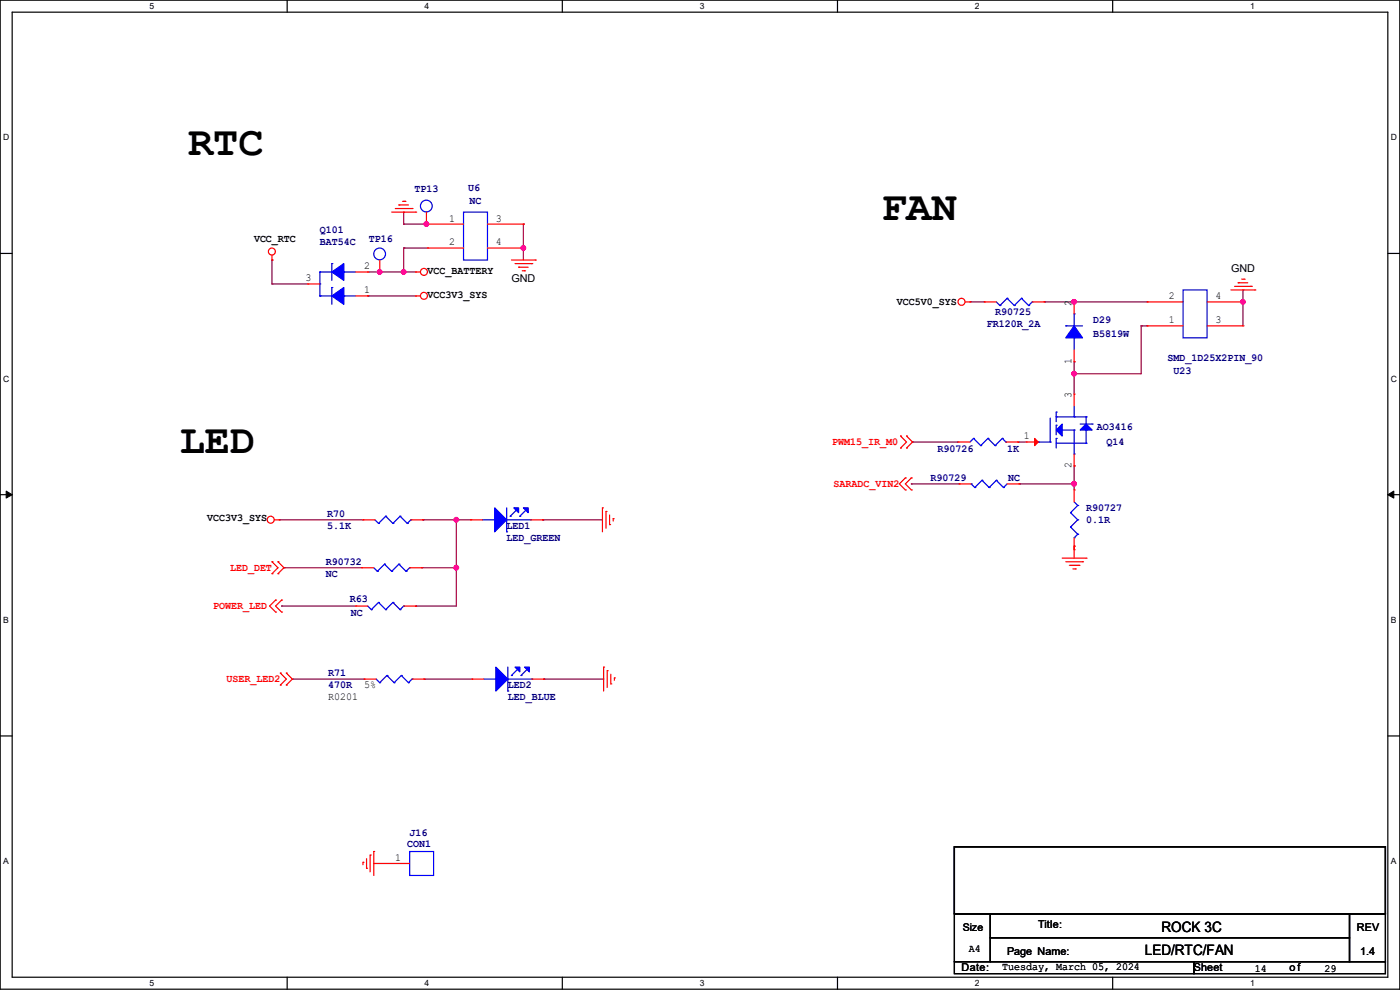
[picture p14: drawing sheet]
<svg xmlns="http://www.w3.org/2000/svg" width="297mm" height="210mm" viewBox="0 0 297 210" stroke-linecap="round" stroke-linejoin="round" font-family="sans-serif">
<defs><g id="words">
<g font-size="8.9">
<text x="39.9" y="32.9">RTC</text>
<text x="187" y="46.6">FAN</text>
<text x="38.1" y="96.1">LED</text>
</g>
<g font-size="3">
<text x="246.4" y="197.6">ROCK 3C</text>
<text x="242.9" y="202.7">LED/RTC/FAN</text>
</g>
<g font-size="2.3" fill="#000080">
<text x="87.9" y="40.8">TP13</text>
<text x="99.4" y="40.5">U6</text>
<text x="99.6" y="43.3">NC</text>
<text x="67.9" y="49.4">Q101</text>
<text x="67.9" y="51.9">BAT54C</text>
<text x="78.3" y="51.4">TP16</text>
<text x="209.3" y="69.5">FR120R_2A</text>
<text x="211.1" y="66.9">R90725</text>
<text x="231.9" y="68.5">D29</text>
<text x="231.9" y="71.5">B5819W</text>
<text x="247.7" y="76.6">SMD_1D25X2PIN_90</text>
<text x="249" y="79.4">U23</text>
<text x="198.9" y="95.9">R90726</text>
<text x="213.7" y="95.9">1K</text>
<text x="232.7" y="91.3">AO3416</text>
<text x="234.7" y="94.4">Q14</text>
<text x="197.4" y="102">R90729</text>
<text x="213.9" y="102">NC</text>
<text x="69.4" y="109.6">R70</text>
<text x="69.4" y="112.1">5.1K</text>
<text x="107.5" y="112.1">LED1</text>
<text x="230.4" y="108.3">R90727</text>
<text x="230.4" y="110.9">0.1R</text>
<text x="69.1" y="119.8">R90732</text>
<text x="107.5" y="114.7">LED_GREEN</text>
<text x="69.1" y="122.3">NC</text>
<text x="74.2" y="127.6">R63</text>
<text x="74.5" y="130.7">NC</text>
<text x="69.6" y="143.4">R71</text>
<text x="69.6" y="145.9">470R</text>
<text x="107.7" y="145.9">LED2</text>
<text x="107.7" y="148.5">LED_BLUE</text>
<text x="86.4" y="179.7">CON1</text>
<text x="86.9" y="177.4">J16</text>
</g>
<g font-size="2.3">
<text x="95.3" y="47">1</text>
<text x="105.2" y="47">3</text>
<text x="53.9" y="51.4">VCC_RTC</text>
<text x="95.3" y="52.1">2</text>
<text x="105.2" y="52.1">4</text>
<text x="64.8" y="59.7">3</text>
<text x="77.3" y="57.1">2</text>
<text x="90.7" y="58">VCC_BATTERY</text>
<text x="108.5" y="59.8">GND</text>
<text x="261.2" y="57.7">GND</text>
<text x="77.3" y="62.2">1</text>
<text x="90.7" y="63.1">VCC3V3_SYS</text>
<text x="190.3" y="64.6">VCC5V0_SYS</text>
<text x="227.3" y="64.8" transform="rotate(-90 227.3 64.8)">2</text>
<text x="247.9" y="63.5">2</text>
<text x="257.9" y="63.5">4</text>
<text x="247.9" y="68.6">1</text>
<text x="257.9" y="68.6">3</text>
<text x="227.3" y="77.3" transform="rotate(-90 227.3 77.3)">1</text>
<text x="227.3" y="84.4" transform="rotate(-90 227.3 84.4)">3</text>
<text x="217.2" y="93.2">1</text>
<text x="227.3" y="99.4" transform="rotate(-90 227.3 99.4)">2</text>
<text x="44" y="110.6">VCC3V3_SYS</text>
<text x="69.6" y="148.5">R0201</text>
<text x="77.3" y="145.9">5%</text>
<text x="83.9" y="182.6">1</text>
<text x="220.3" y="196.9">Title:</text>
<text x="287.8" y="197.4">REV</text>
<text x="205.5" y="202.1">A4</text>
<text x="213.7" y="202.5">Page Name:</text>
<text x="288.6" y="202.5">1.4</text>
<text x="204" y="206.1">Date:</text>
<text x="212.6" y="205.9">Tuesday, March 05, 2024</text>
<text x="253.3" y="206.1">Sheet</text>
<text x="266.2" y="206.1">14</text>
<text x="273.6" y="206.1">of</text>
<text x="281" y="206.1">29</text>
</g>
<g font-size="2.3" fill="#f00">
<text x="176.6" y="94.4">PWM15_IR_M0</text>
<text x="176.8" y="103.3">SARADC_VIN2</text>
<text x="48.8" y="121">LED_DET</text>
<text x="45.3" y="129.2">POWER_LED</text>
<text x="48" y="144.7">USER_LED2</text>
</g>
<text font-size="2.2" x="204.3" y="197.4">Size</text>
<g font-size="1.8">
<text x="31.7" y="1.9">5</text>
<text x="90.1" y="1.9">4</text>
<text x="148.5" y="1.9">3</text>
<text x="206.8" y="1.9">2</text>
<text x="265.2" y="1.9">1</text>
<text x=".7" y="29.8">D</text>
<text x="295.1" y="29.8">D</text>
<text x=".7" y="80.9">C</text>
<text x="295.1" y="80.9">C</text>
<text x=".7" y="132.1">B</text>
<text x="295.1" y="132.1">B</text>
<text x=".7" y="183.3">A</text>
<text x="295.1" y="183.3">A</text>
<text x="31.7" y="209.2">5</text>
<text x="90.1" y="209.2">4</text>
<text x="148.5" y="209.2">3</text>
<text x="206.8" y="209.2">2</text>
<text x="265.2" y="209.2">1</text>
</g>
</g></defs>
<path d="M0 0h297v209.8h-297zM2.6 2.6h291.8v204.7h-291.8z" fill="none" stroke="#000" stroke-width=".25"/>
<g fill="#fff">
<path d="M31.7 .3h1v2h-1z"/>
<path d="M31.7 207.6h1v1.9h-1z"/>
</g>
<path d="M60.9 0v2.6M60.9 207.3v2.5" fill="none" stroke="#000" stroke-width=".25"/>
<g fill="#fff">
<path d="M90.1 .3h1v2h-1z"/>
<path d="M90.1 207.6h1v1.9h-1z"/>
</g>
<path d="M119.3 0v2.6M119.3 207.3v2.5" fill="none" stroke="#000" stroke-width=".25"/>
<g fill="#fff">
<path d="M148.5 .3h.9v2h-.9z"/>
<path d="M148.5 207.6h.9v1.9h-.9z"/>
</g>
<path d="M177.7 0v2.6M177.7 207.3v2.5" fill="none" stroke="#000" stroke-width=".25"/>
<g fill="#fff">
<path d="M206.8 .3h1v2h-1z"/>
<path d="M206.8 207.6h1v1.9h-1z"/>
</g>
<path d="M236.1 0v2.6M236.1 207.3v2.5" fill="none" stroke="#000" stroke-width=".25"/>
<g fill="#fff">
<path d="M265.2 .3h1v2h-1z"/>
<path d="M265.2 207.6h1v1.9h-1z"/>
<path d="M.7 28.2h1.2v1.9h-1.2z"/>
<path d="M295.1 28.2h1.2v1.9h-1.2z"/>
<path d="M.7 79.3h1.2v2h-1.2z"/>
<path d="M295.1 79.3h1.2v2h-1.2z"/>
</g>
<path d="M0 53.8h2.6M294.4 53.8h2.6" fill="none" stroke="#000" stroke-width=".25"/>
<g fill="#fff">
<path d="M.7 130.5h1.2v2h-1.2z"/>
<path d="M295.1 130.5h1.1v2h-1.1z"/>
</g>
<path d="M0 104.9h2.6M294.4 104.9h2.6" fill="none" stroke="#000" stroke-width=".25"/>
<path d="M1.3 104.2l1.3 .7-1.3 .8zM294.4 104.9l1.3-.7v1.5z" fill="#000" stroke="#000" stroke-width=".21"/>
<g fill="#fff">
<path d="M.7 181.7h1.2v2h-1.2z"/>
<path d="M295.1 181.7h1.1v2h-1.1z"/>
</g>
<path d="M0 156.1h2.6M294.4 156.1h2.6M202.5 179.6h91.4v14.2h-91.4zM202.5 193.8h7.6v10.2h-7.6zM210.1 193.8h76.2v5.1h-76.2zM210.1 198.9h76.2v5.1h-76.2zM286.3 193.8h7.6v10.2h-7.6zM202.5 204h50.8v2.5h-50.8zM253.3 204h40.6v2.5h-40.6z" fill="none" stroke="#000" stroke-width=".25"/>
<g fill="none" stroke="#800040" stroke-width=".25">
<path d="M57.7 55.2h.1M57.7 55.2v5M78 57.7h.1M78 57.7h10.2M80.6 57.7h.1M85.6 52.6h.1M85.6 47.5h.1M85.6 45h.1M85.6 57.7h.1M85.6 45v2.5M85.6 52.6v5.1M85.6 52.6h5.1"/>
<path d="M85.6 47.5h5.1M90.5 47.5h.1M111 52.6h.1M111 47.5h.1M111 47.5v7.7M57.7 60.2h.1M57.7 60.2h7.6M78 62.8h.1M78 62.8h10.2M205.8 64.1h.1M205.8 64.1h3M221.5 64.1h.1"/>
<path d="M221.5 64.1h21.9M227.9 79.3h.1M227.9 76.8h.1M227.9 64.1h.1M227.9 76.8v6.8M242.1 69.1h.1M242.1 69.1v10.2h-14.2M242.1 69.1h1.3M263.7 61.5h.1M263.7 64.1h.1M263.7 61.5v7.6M193.6 93.8h.1"/>
<path d="M193.6 93.8h9.6M215.9 93.8h.1M215.9 93.8h1.8M227.9 98.8h.1M227.9 98.8v5.1M59.2 110.3h.1M59.2 110.3h17.8M89.7 110.3h.1M89.7 110.3h10.2M96.8 110.3h.1M96.8 110.3v18.3h-8.6M115.1 110.3h.1"/>
<path d="M115.1 110.3h12.7M193.3 102.7h.1M193.3 102.7h10.2M216.2 102.7h.1M216.2 102.7h11.7M227.9 115.9h.1M227.9 102.7h.1M227.9 115.9v.7M59.7 128.6h.1M59.7 128.6h15.8M60.2 120.4h.1M60.2 120.4h16.6"/>
<path d="M88.2 128.6h.1M89.5 120.4h.1M89.5 120.4h7.3M96.8 120.4h.1M62 144.1h.1M62 144.1h15.3M90 144.1h.1M90 144.1h10.1M115.4 144.1h.1M115.4 144.1h12.7"/>
</g>
<g fill="#f0f" stroke="#f0f" stroke-width=".25">
<circle cx="85.6" cy="57.7" r=".49"/>
<circle cx="111" cy="52.6" r=".49"/>
<circle cx="80.5" cy="57.7" r=".49"/>
<circle cx="90.4" cy="47.5" r=".49"/>
<circle cx="96.8" cy="120.4" r=".49"/>
<circle cx="96.8" cy="110.3" r=".49"/>
<circle cx="227.9" cy="79.3" r=".49"/>
<circle cx="263.7" cy="64" r=".49"/>
<circle cx="227.9" cy="64" r=".49"/>
<circle cx="227.9" cy="102.6" r=".49"/>
</g>
<g fill="none" stroke="#f00" stroke-width=".25">
<path d="M57.7 55.2h.1M57.7 54.1v1.1M75.5 57.7h2.5M78 57.7h.1M80.6 57.7h.1M80.6 55.2v2.5M83.1 45h5.1M83.9 44.2h3.5M84.6 43.5h.1M84.6 43.5h2.1M85.4 42.7h.5M85.9 42.7h.1"/>
<path d="M87.4 44.2h.1M88.2 45h.1M88.2 57.7h.1M88.2 57.7h1M90.5 47.5h.1M90.5 45v2.5M90.7 47.5h.1M90.7 52.6h.1M90.7 47.5h7.6M90.7 52.6h7.6M103.4 47.5h7.6M103.4 52.6h7.6"/>
<path d="M108.5 55.2h5.1M109.3 55.9h3.5M110 56.7h.1M110 56.7h2.1M110.8 57.4h.5M111 47.5h.1M111 52.6h.1M111.3 57.4h.1M112.8 55.9h.1M113.6 55.2h.1M262.7 60h.1M262.7 60h2"/>
<path d="M263.4 59.2h.5M263.9 59.2h.1M65.3 60.2h.1M65.3 60.2h2.6M75.5 62.8h2.5M78 62.8h.1M88.2 62.8h.1M88.2 62.8h1M204.8 64.1h1M205.8 64.1h.1M208.8 64.1h.1M208.8 64.1h2.6"/>
<path d="M219 64.1h2.5M221.5 64.1h.1M227.9 76.8h.1M227.9 64.1h.1M227.9 64.1v2.5M227.9 74.2v2.6M243.4 69.1h.1M243.4 64.1h.1M243.4 64.1h7.6M243.4 69.1h7.6M256.1 64.1h7.6M256.1 69.1h7.6"/>
<path d="M261.2 61.5h5M261.9 60.7h3.6M263.7 69.1h.1M263.7 64.1h.1M265.5 60.7h.1M266.2 61.5h.1M191.1 95h.1M191.1 92.5h.1M191.1 92.5l1.2 1.3-1.2 1.2M192.3 92.5h.1M192.3 95h.1M192.3 92.5l1.3 1.3-1.3 1.2"/>
<path d="M203.2 93.8h.1M203.2 93.8h2.6M213.4 93.8h2.5M215.9 93.8h.1M217.7 93.8h.1M217.7 93.8h2.6M227.9 83.6h.1M227.9 98.8h.1M227.9 83.6v2.5M227.9 96.3v2.5M57.7 119.2h.1M57.7 119.2l1.3 1.2-1.3 1.3"/>
<path d="M58.2 110.3h1M59 119.2h.1M59 119.2l1.2 1.2-1.2 1.3M59.2 110.3h.1M77 110.3h.1M77 110.3h2.5M87.2 110.3h2.5M89.7 110.3h.1M99.9 110.3h.1M99.9 110.3h2.5M112.6 110.3h2.5M115.1 110.3h.1"/>
<path d="M127.8 107.7h.1M127.8 107.7v5.1M128.6 108.5h.1M128.6 108.5v3.6M129.3 111.3h.1M129.3 109.3v2M130.1 110h.1M130.1 110v.5M192.1 103.9h.1M192.1 101.4h.1M192.1 101.4l-1.3 1.3 1.3 1.2M193.3 103.9h.1"/>
<path d="M193.3 101.4h.1M193.3 101.4l-1.2 1.3 1.2 1.2M203.5 102.7h.1M203.5 102.7h2.5M213.7 102.7h2.5M216.2 102.7h.1M225.3 118.4h5.1M226.1 119.2h3.6M226.9 119.9h2M227.9 115.9h.1M227.9 103.9h.1M227.9 116.6h.1"/>
<path d="M227.9 103.9v2.6M227.9 114.1v4.3M228.9 119.9h.1M229.7 119.2h.1M230.4 118.4h.1M57.7 121.7h.1M58.5 129.8h.1M58.5 127.3h.1M58.5 127.3l-1.3 1.3 1.3 1.2M59 121.7h.1M59.7 129.8h.1M59.7 127.3h.1"/>
<path d="M59.7 127.3l-1.2 1.3 1.2 1.2M75.5 128.6h.1M75.5 128.6h2.5M76.8 120.4h.1M76.8 120.4h2.5M85.6 128.6h2.6M86.9 120.4h2.6M88.2 128.6h.1M89.5 120.4h.1M227.6 120.7h.5M228.1 120.7h.1M59.5 145.3h.1"/>
<path d="M59.5 142.8h.1M59.5 142.8l1.2 1.3-1.2 1.2M60.7 142.8h.1M60.7 145.3h.1M60.7 142.8l1.3 1.3-1.3 1.2M77.3 144.1h.1M77.3 144.1h2.5M87.4 144.1h2.6M90 144.1h.1M100.1 144.1h.1M100.1 144.1h2.6M112.8 144.1h2.6"/>
<path d="M115.4 144.1h.1M128.1 141.5h.1M128.1 141.5v5.1M128.8 142.3h.1M128.8 142.3v3.5M129.6 145.1h.1M129.6 143v2.1M130.3 143.8h.1M130.3 143.8v.5M77 182.9h.1M77 182.9v.5M77.8 184.2h.1"/>
<path d="M77.8 182.2v2M78.5 181.4h.1M78.5 181.4v3.6M79.3 180.6h.1M79.3 183.2h.1M79.3 180.6v5.1M79.3 183.2h7.6"/>
<circle cx="57.7" cy="53.4" r=".74"/>
<circle cx="89.9" cy="57.7" r=".74"/>
<circle cx="89.9" cy="62.8" r=".74"/>
<circle cx="204" cy="64" r=".74"/>
<circle cx="57.4" cy="110.3" r=".74"/>
</g>
<g fill="none" stroke="#00f" stroke-width=".25">
<path d="M67.9 57.7h.1M67.9 57.7h2.5M67.9 57.7v5.1M70.4 55.9h.1M70.4 55.9v3.6M72.9 57.7h.1M72.9 57.7h2.6M98.3 45h5.1v10.2h-5.1zM67.9 62.8h.1M67.9 60.2h.1M67.9 62.8h2.5M70.4 61h.1"/>
<path d="M70.4 61v3.6M72.9 62.8h.1M72.9 62.8h2.6M211.4 64.1l.7 .7M212.1 64.8h.1M213.7 63.3h.1M213.7 63.3l-1.6 1.5M213.7 63.3l1.5 1.5M215.2 64.8h.1M216.7 63.3h.1M216.7 63.3l-1.5 1.5M216.7 63.3l1.5 1.5"/>
<path d="M218.2 64.8h.1M219 64.1h.1M219 64.1l-.8 .7M226.1 69.1h.1M226.1 69.1h3.6M227.9 71.7h.1M227.9 66.6h.1M227.9 66.6v2.5M227.9 71.7v2.5M251 61.5h5.1v10.2h-5.1zM206.5 93h.1M206.5 93l-.7 .8"/>
<path d="M206.5 93l1.6 1.5M208.1 94.5h.1M209.6 93h.1M209.6 93l-1.5 1.5M209.6 93l1.5 1.5M211.1 94.5h.1M212.6 93h.1M212.6 93l-1.5 1.5M212.6 93l.8 .8M213.4 93.8h.1M220.3 93.8h.1M220.3 93.8h2.5"/>
<path d="M222.8 93.8h.1M222.8 88.7v5.1M224.1 93h.1M224.1 90.2h.1M224.1 87.4h.1M224.1 88.4h.1M224.1 87.4v2.1M224.1 90.2v2M224.1 93v2M224.1 94h6.3M224.1 88.4h6.3M225.3 91.2h2.6"/>
<path d="M227.9 88.4h.1M227.9 91.2h.1M227.9 96.3h.1M227.9 86.1v2.3M227.9 91.2v5.1M229.2 90h2.5M230.4 94h.1M230.4 91.2h.1M230.4 88.4h.1M230.4 88.4v1.6M230.4 91.2v2.8M231.7 90h.1"/>
<path d="M79.5 110.3l.8 .7M80.3 111h.1M81.6 119.7h.1M81.6 119.7l-1.5 1.5M81.6 119.7l1.5 1.5M81.8 109.5h.1M81.8 109.5l-1.5 1.5M81.8 109.5l1.6 1.5M83.4 111h.1M84.6 119.7h.1M84.6 119.7l-1.5 1.5M84.6 119.7l1.5 1.5"/>
<path d="M84.9 109.5h.1M84.9 109.5l-1.5 1.5M84.9 109.5l1.5 1.5M86.4 111h.1M87.2 110.3h.1M87.2 110.3l-.8 .7M102.4 110.3h2.5M104.9 110.3h.1M107.5 112.8h.1M107.5 107.7v5.1M107.5 110.3h5.1M108.2 109.5h.1"/>
<path d="M109.5 108.2l-1.3 1.3M110.3 109.5h.1M111.5 108.2l-1.2 1.3M112.6 110.3h.1M206 102.7h.1M206 102.7l.8 .7M206.8 103.4h.1M208.3 101.9h.1M208.3 101.9l1.5 1.5M208.3 101.9l-1.5 1.5M209.8 103.4h.1M211.4 101.9h.1"/>
<path d="M211.4 101.9l1.5 1.5M211.4 101.9l-1.6 1.5M212.9 103.4h.1M213.7 102.7l-.8 .7M227.1 108.8h.1M227.1 111.8h.1M227.1 108.8l1.5 1.5M227.1 111.8l1.5 1.5M227.9 114.1h.1M227.9 106.5l.7 .7M228.6 107.2h.1M228.6 110.3h.1"/>
<path d="M228.6 113.3h.1M228.6 107.2l-1.5 1.6M228.6 110.3l-1.5 1.5M228.6 113.3l-.7 .8M78 128.6l.8 .7M78.8 129.3h.1M79.3 120.4l.8 .8M80.1 121.2h.1M80.3 127.8h.1M80.3 127.8l-1.5 1.5M80.3 127.8l1.5 1.5M81.8 129.3h.1"/>
<path d="M83.1 121.2h.1M83.4 127.8h.1M83.4 127.8l-1.6 1.5M83.4 127.8l1.5 1.5M84.9 129.3h.1M85.6 128.6h.1M85.6 128.6l-.7 .7M86.1 121.2h.1M86.9 120.4h.1M86.9 120.4l-.8 .8M79.8 144.1l.8 .7M80.6 144.8h.1"/>
<path d="M82.1 143.3h.1M82.1 143.3l-1.5 1.5M82.1 143.3l1.5 1.5M83.6 144.8h.1M85.1 143.3h.1M85.1 143.3l-1.5 1.5M85.1 143.3l1.6 1.5M86.7 144.8h.1M87.4 144.1h.1M87.4 144.1l-.7 .7M102.7 144.1h2.5M105.2 144.1h.1"/>
<path d="M107.7 146.6h.1M107.7 141.5v5.1M107.7 144.1h5.1M108.5 143.3h.1M109.8 142l-1.3 1.3M110.5 143.3h.1M111.8 142l-1.3 1.3M112.8 144.1h.1M86.9 180.6h5.1v5.1h-5.1z"/>
<circle cx="80.5" cy="53.9" r="1.25"/>
<circle cx="90.4" cy="43.7" r="1.25"/>
</g>
<g fill="#00f" stroke="#00f" stroke-width=".25">
<path d="M104.9 107.7l2.6 2.6-2.6 2.5z"/>
<path d="M109 107.7h1v1.1z"/>
<path d="M111 107.7h1.1v1.1z"/>
<path d="M224.1 91.2l1.2-1.2v2.5z"/>
<path d="M230.4 90l1.3 1.2h-2.5z"/>
<path d="M105.2 141.5l2.5 2.6-2.5 2.5z"/>
<path d="M109.3 141.5h1v1z"/>
<path d="M111.3 141.5h1v1z"/>
<path d="M70.4 62.8l2.5-1.8v3.6z" fill-rule="evenodd"/>
<path d="M70.4 57.7l2.5-1.8v3.6z" fill-rule="evenodd"/>
<path d="M227.9 69.1l1.8 2.6h-3.6z" fill-rule="evenodd"/>
</g>
<path d="M219.5 93l.8 .8-.8 .7z" fill="#f00" stroke="#f00" stroke-width=".25"/>
<use href="#words"/>
</svg>
